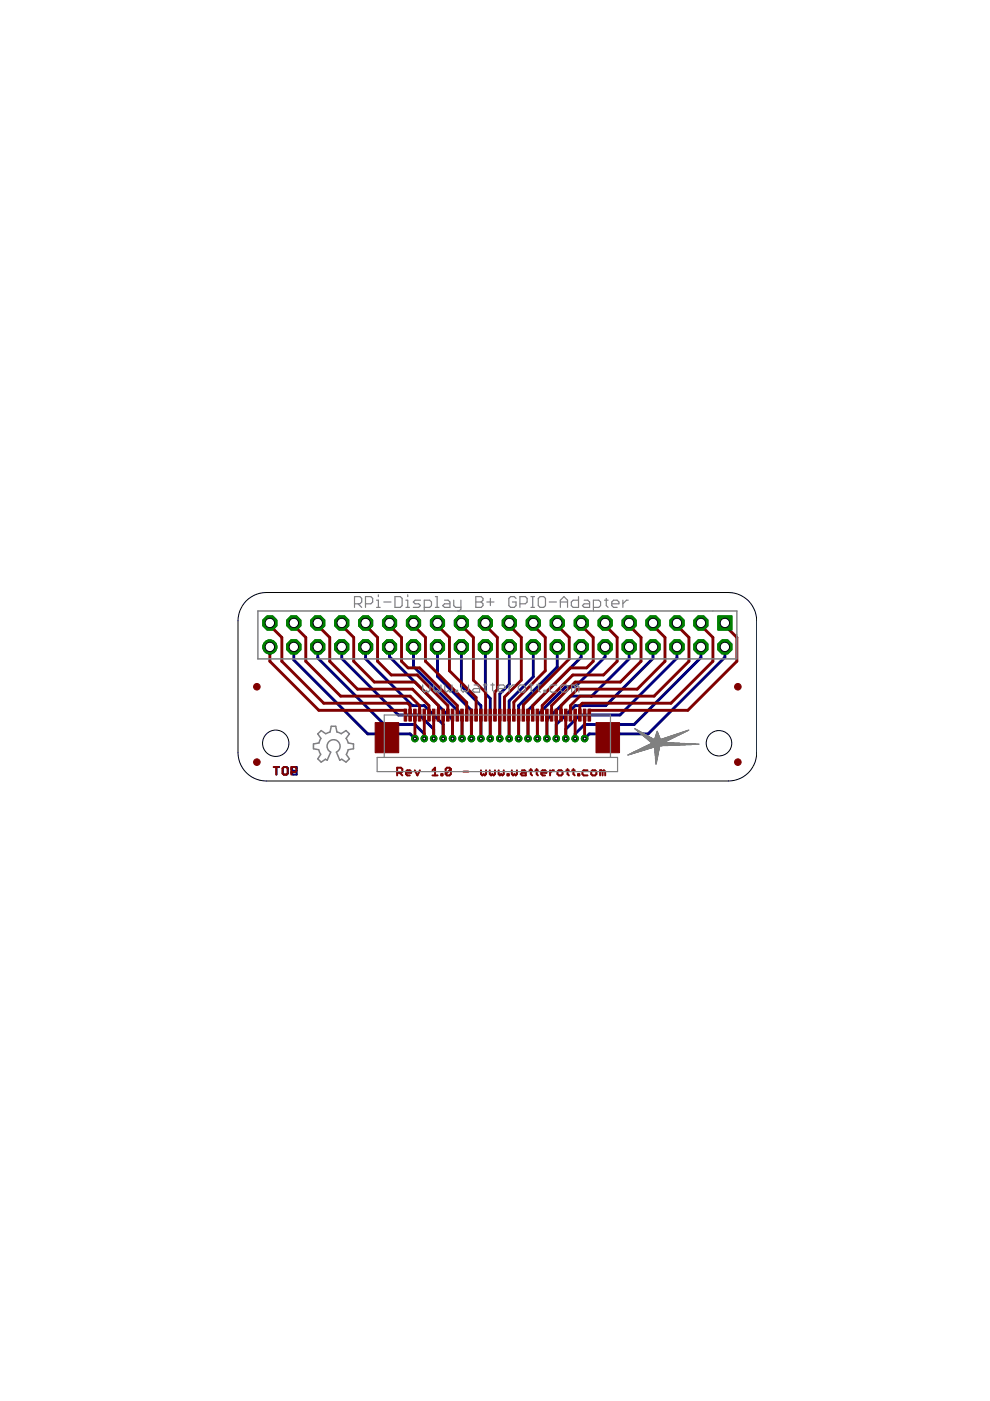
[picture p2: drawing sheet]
<svg xmlns="http://www.w3.org/2000/svg" width="210mm" height="297mm" viewBox="0 0 210 297" stroke-linecap="round" stroke-linejoin="round" font-family="sans-serif">
<path d="M58.1 162.6h1.1M58.6 162.6v1.6M60.2 162.6h.6l.2 .3v1.1l-.2 .2h-.6l-.2-.2v-1.1zM61.8 162.9l.3-.3h.8v1.6h-.8l-.3-.2v-.3l.3-.3-.3-.2zM62.1 163.4h.8" fill="none" stroke="#000080" stroke-width=".42"/>
<g fill="none" stroke="#000080" stroke-width=".61">
<path d="M62.3 137.2v2.7l15.7 15.7h9l1 1M67.4 137.2v2.3l14.1 14.1h6.5l2 2v1M72.5 137.2v2.4l12 12h4.5l2.9 3v2M77.5 137.2v2.5l10 9.9h2.5l4 4v3M82.6 137.2v2.1l13.3 13.3v4M87.7 137.2v4.1l10.3 10.3v5M92.8 137.2v6.2l7.1 7.2v6M97.8 137.2v8.3l4.2 4.1v7M102.9 137.2v9.9l1 1v8.5M108 137.2v7.9l-2 2v9.5M113.1 137.2v6.3l-5.2 5.1v8M118.2 137.2v4.2l-8.2 8.2v7"/>
<path d="M123.2 137.2v2.1l-11.2 11.3v6M128.3 137.2v2.1l-6.4 6.3h-1.9l-6.1 6v5M133.4 137.2v2.5l-7.9 7.9h-4.6l-4.9 5v4M138.5 137.2v2.4l-10.1 10h-6.5l-4 4v3M143.5 137.2v2.3l-12.1 12.1h-8.5l-2.9 3v2M148.6 137.2v2.2l-14.1 14.2h-10.5l-2.1 2v1M153.7 137.2v2.2l-16.3 16.2h-12.5l-.9 1"/>
</g>
<path d="M152.2 130.6h3v3h-3z" fill="#008000" stroke="#008000" stroke-width=".21"/>
<circle cx="153.7" cy="132.1" r=".99" fill="#fff" stroke="#000" stroke-width=".21"/>
<circle cx="148.6" cy="132.1" r="1.62" fill="#008000" stroke="#008000" stroke-width=".21"/>
<circle cx="148.6" cy="132.1" r=".99" fill="#fff" stroke="#000" stroke-width=".21"/>
<circle cx="143.5" cy="132.1" r="1.62" fill="#008000" stroke="#008000" stroke-width=".21"/>
<circle cx="143.5" cy="132.1" r=".99" fill="#fff" stroke="#000" stroke-width=".21"/>
<circle cx="138.5" cy="132.1" r="1.62" fill="#008000" stroke="#008000" stroke-width=".21"/>
<circle cx="138.5" cy="132.1" r=".99" fill="#fff" stroke="#000" stroke-width=".21"/>
<circle cx="133.4" cy="132.1" r="1.62" fill="#008000" stroke="#008000" stroke-width=".21"/>
<circle cx="133.4" cy="132.1" r=".99" fill="#fff" stroke="#000" stroke-width=".21"/>
<circle cx="128.3" cy="132.1" r="1.62" fill="#008000" stroke="#008000" stroke-width=".21"/>
<circle cx="128.3" cy="132.1" r=".99" fill="#fff" stroke="#000" stroke-width=".21"/>
<circle cx="153.7" cy="137.2" r="1.62" fill="#008000" stroke="#008000" stroke-width=".21"/>
<circle cx="153.7" cy="137.2" r=".99" fill="#fff" stroke="#000" stroke-width=".21"/>
<circle cx="148.6" cy="137.2" r="1.62" fill="#008000" stroke="#008000" stroke-width=".21"/>
<circle cx="148.6" cy="137.2" r=".99" fill="#fff" stroke="#000" stroke-width=".21"/>
<circle cx="143.5" cy="137.2" r="1.62" fill="#008000" stroke="#008000" stroke-width=".21"/>
<circle cx="143.5" cy="137.2" r=".99" fill="#fff" stroke="#000" stroke-width=".21"/>
<circle cx="138.5" cy="137.2" r="1.62" fill="#008000" stroke="#008000" stroke-width=".21"/>
<circle cx="138.5" cy="137.2" r=".99" fill="#fff" stroke="#000" stroke-width=".21"/>
<circle cx="133.4" cy="137.2" r="1.62" fill="#008000" stroke="#008000" stroke-width=".21"/>
<circle cx="133.4" cy="137.2" r=".99" fill="#fff" stroke="#000" stroke-width=".21"/>
<circle cx="128.3" cy="137.2" r="1.62" fill="#008000" stroke="#008000" stroke-width=".21"/>
<circle cx="128.3" cy="137.2" r=".99" fill="#fff" stroke="#000" stroke-width=".21"/>
<circle cx="123.2" cy="132.1" r="1.62" fill="#008000" stroke="#008000" stroke-width=".21"/>
<circle cx="123.2" cy="132.1" r=".99" fill="#fff" stroke="#000" stroke-width=".21"/>
<circle cx="123.2" cy="137.2" r="1.62" fill="#008000" stroke="#008000" stroke-width=".21"/>
<circle cx="123.2" cy="137.2" r=".99" fill="#fff" stroke="#000" stroke-width=".21"/>
<circle cx="118.2" cy="132.1" r="1.62" fill="#008000" stroke="#008000" stroke-width=".21"/>
<circle cx="118.2" cy="132.1" r=".99" fill="#fff" stroke="#000" stroke-width=".21"/>
<circle cx="113.1" cy="132.1" r="1.62" fill="#008000" stroke="#008000" stroke-width=".21"/>
<circle cx="113.1" cy="132.1" r=".99" fill="#fff" stroke="#000" stroke-width=".21"/>
<circle cx="108" cy="132.1" r="1.62" fill="#008000" stroke="#008000" stroke-width=".21"/>
<circle cx="108" cy="132.1" r=".99" fill="#fff" stroke="#000" stroke-width=".21"/>
<circle cx="102.9" cy="132.1" r="1.62" fill="#008000" stroke="#008000" stroke-width=".21"/>
<circle cx="102.9" cy="132.1" r=".99" fill="#fff" stroke="#000" stroke-width=".21"/>
<circle cx="97.8" cy="132.1" r="1.62" fill="#008000" stroke="#008000" stroke-width=".21"/>
<circle cx="97.8" cy="132.1" r=".99" fill="#fff" stroke="#000" stroke-width=".21"/>
<circle cx="92.8" cy="132.1" r="1.62" fill="#008000" stroke="#008000" stroke-width=".21"/>
<circle cx="92.8" cy="132.1" r=".99" fill="#fff" stroke="#000" stroke-width=".21"/>
<circle cx="118.2" cy="137.2" r="1.62" fill="#008000" stroke="#008000" stroke-width=".21"/>
<circle cx="118.2" cy="137.2" r=".99" fill="#fff" stroke="#000" stroke-width=".21"/>
<circle cx="113.1" cy="137.2" r="1.62" fill="#008000" stroke="#008000" stroke-width=".21"/>
<circle cx="113.1" cy="137.2" r=".99" fill="#fff" stroke="#000" stroke-width=".21"/>
<circle cx="108" cy="137.2" r="1.62" fill="#008000" stroke="#008000" stroke-width=".21"/>
<circle cx="108" cy="137.2" r=".99" fill="#fff" stroke="#000" stroke-width=".21"/>
<circle cx="102.9" cy="137.2" r="1.62" fill="#008000" stroke="#008000" stroke-width=".21"/>
<circle cx="102.9" cy="137.2" r=".99" fill="#fff" stroke="#000" stroke-width=".21"/>
<circle cx="97.8" cy="137.2" r="1.62" fill="#008000" stroke="#008000" stroke-width=".21"/>
<circle cx="97.8" cy="137.2" r=".99" fill="#fff" stroke="#000" stroke-width=".21"/>
<circle cx="92.8" cy="137.2" r="1.62" fill="#008000" stroke="#008000" stroke-width=".21"/>
<circle cx="92.8" cy="137.2" r=".99" fill="#fff" stroke="#000" stroke-width=".21"/>
<circle cx="87.7" cy="132.1" r="1.62" fill="#008000" stroke="#008000" stroke-width=".21"/>
<circle cx="87.7" cy="132.1" r=".99" fill="#fff" stroke="#000" stroke-width=".21"/>
<circle cx="87.7" cy="137.2" r="1.62" fill="#008000" stroke="#008000" stroke-width=".21"/>
<circle cx="87.7" cy="137.2" r=".99" fill="#fff" stroke="#000" stroke-width=".21"/>
<circle cx="82.6" cy="132.1" r="1.62" fill="#008000" stroke="#008000" stroke-width=".21"/>
<circle cx="82.6" cy="132.1" r=".99" fill="#fff" stroke="#000" stroke-width=".21"/>
<circle cx="82.6" cy="137.2" r="1.62" fill="#008000" stroke="#008000" stroke-width=".21"/>
<circle cx="82.6" cy="137.2" r=".99" fill="#fff" stroke="#000" stroke-width=".21"/>
<circle cx="77.5" cy="132.1" r="1.62" fill="#008000" stroke="#008000" stroke-width=".21"/>
<circle cx="77.5" cy="132.1" r=".99" fill="#fff" stroke="#000" stroke-width=".21"/>
<circle cx="77.5" cy="137.2" r="1.62" fill="#008000" stroke="#008000" stroke-width=".21"/>
<circle cx="77.5" cy="137.2" r=".99" fill="#fff" stroke="#000" stroke-width=".21"/>
<circle cx="72.5" cy="132.1" r="1.62" fill="#008000" stroke="#008000" stroke-width=".21"/>
<circle cx="72.5" cy="132.1" r=".99" fill="#fff" stroke="#000" stroke-width=".21"/>
<circle cx="72.5" cy="137.2" r="1.62" fill="#008000" stroke="#008000" stroke-width=".21"/>
<circle cx="72.5" cy="137.2" r=".99" fill="#fff" stroke="#000" stroke-width=".21"/>
<circle cx="67.4" cy="132.1" r="1.62" fill="#008000" stroke="#008000" stroke-width=".21"/>
<circle cx="67.4" cy="132.1" r=".99" fill="#fff" stroke="#000" stroke-width=".21"/>
<circle cx="67.4" cy="137.2" r="1.62" fill="#008000" stroke="#008000" stroke-width=".21"/>
<circle cx="67.4" cy="137.2" r=".99" fill="#fff" stroke="#000" stroke-width=".21"/>
<circle cx="62.3" cy="132.1" r="1.62" fill="#008000" stroke="#008000" stroke-width=".21"/>
<circle cx="62.3" cy="132.1" r=".99" fill="#fff" stroke="#000" stroke-width=".21"/>
<circle cx="62.3" cy="137.2" r="1.62" fill="#008000" stroke="#008000" stroke-width=".21"/>
<circle cx="62.3" cy="137.2" r=".99" fill="#fff" stroke="#000" stroke-width=".21"/>
<circle cx="57.2" cy="132.1" r="1.62" fill="#008000" stroke="#008000" stroke-width=".21"/>
<circle cx="57.2" cy="132.1" r=".99" fill="#fff" stroke="#000" stroke-width=".21"/>
<circle cx="57.2" cy="137.2" r="1.5" fill="#008000" stroke="#008000" stroke-width=".21"/>
<circle cx="57.2" cy="137.2" r=".99" fill="#fff" stroke="#000" stroke-width=".21"/>
<circle cx="124" cy="156.6" r=".7" fill="#008000" stroke="#008000" stroke-width=".21"/>
<circle cx="124" cy="156.6" r=".3" fill="#fff" stroke="#000" stroke-width=".21"/>
<circle cx="121.9" cy="156.6" r=".7" fill="#008000" stroke="#008000" stroke-width=".21"/>
<circle cx="121.9" cy="156.6" r=".3" fill="#fff" stroke="#000" stroke-width=".21"/>
<circle cx="120" cy="156.6" r=".7" fill="#008000" stroke="#008000" stroke-width=".21"/>
<circle cx="120" cy="156.6" r=".3" fill="#fff" stroke="#000" stroke-width=".21"/>
<circle cx="117.9" cy="156.6" r=".7" fill="#008000" stroke="#008000" stroke-width=".21"/>
<circle cx="117.9" cy="156.6" r=".3" fill="#fff" stroke="#000" stroke-width=".21"/>
<circle cx="116" cy="156.6" r=".7" fill="#008000" stroke="#008000" stroke-width=".21"/>
<circle cx="116" cy="156.6" r=".3" fill="#fff" stroke="#000" stroke-width=".21"/>
<circle cx="113.9" cy="156.6" r=".7" fill="#008000" stroke="#008000" stroke-width=".21"/>
<circle cx="113.9" cy="156.6" r=".3" fill="#fff" stroke="#000" stroke-width=".21"/>
<circle cx="112" cy="156.6" r=".7" fill="#008000" stroke="#008000" stroke-width=".21"/>
<circle cx="112" cy="156.6" r=".3" fill="#fff" stroke="#000" stroke-width=".21"/>
<circle cx="110" cy="156.6" r=".7" fill="#008000" stroke="#008000" stroke-width=".21"/>
<circle cx="110" cy="156.6" r=".3" fill="#fff" stroke="#000" stroke-width=".21"/>
<circle cx="107.9" cy="156.6" r=".7" fill="#008000" stroke="#008000" stroke-width=".21"/>
<circle cx="107.9" cy="156.6" r=".3" fill="#fff" stroke="#000" stroke-width=".21"/>
<circle cx="106" cy="156.6" r=".7" fill="#008000" stroke="#008000" stroke-width=".21"/>
<circle cx="106" cy="156.6" r=".3" fill="#fff" stroke="#000" stroke-width=".21"/>
<circle cx="103.9" cy="156.6" r=".7" fill="#008000" stroke="#008000" stroke-width=".21"/>
<circle cx="103.9" cy="156.6" r=".3" fill="#fff" stroke="#000" stroke-width=".21"/>
<circle cx="102" cy="156.6" r=".7" fill="#008000" stroke="#008000" stroke-width=".21"/>
<circle cx="102" cy="156.6" r=".3" fill="#fff" stroke="#000" stroke-width=".21"/>
<circle cx="99.9" cy="156.6" r=".7" fill="#008000" stroke="#008000" stroke-width=".21"/>
<circle cx="99.9" cy="156.6" r=".3" fill="#fff" stroke="#000" stroke-width=".21"/>
<circle cx="98" cy="156.6" r=".7" fill="#008000" stroke="#008000" stroke-width=".21"/>
<circle cx="98" cy="156.6" r=".3" fill="#fff" stroke="#000" stroke-width=".21"/>
<circle cx="95.9" cy="156.6" r=".7" fill="#008000" stroke="#008000" stroke-width=".21"/>
<circle cx="95.9" cy="156.6" r=".3" fill="#fff" stroke="#000" stroke-width=".21"/>
<circle cx="94" cy="156.6" r=".7" fill="#008000" stroke="#008000" stroke-width=".21"/>
<circle cx="94" cy="156.6" r=".3" fill="#fff" stroke="#000" stroke-width=".21"/>
<circle cx="91.9" cy="156.6" r=".7" fill="#008000" stroke="#008000" stroke-width=".21"/>
<circle cx="91.9" cy="156.6" r=".3" fill="#fff" stroke="#000" stroke-width=".21"/>
<circle cx="90" cy="156.6" r=".7" fill="#008000" stroke="#008000" stroke-width=".21"/>
<circle cx="90" cy="156.6" r=".3" fill="#fff" stroke="#000" stroke-width=".21"/>
<circle cx="88" cy="156.6" r=".7" fill="#008000" stroke="#008000" stroke-width=".21"/>
<circle cx="88" cy="156.6" r=".3" fill="#fff" stroke="#000" stroke-width=".21"/>
<g fill="none" stroke="#800000" stroke-width=".42">
<path d="M58 162.6h1.1M58.6 162.6v1.6M59.9 162.9l.3-.3h.5l.3 .3v1.1l-.3 .2h-.5l-.3-.2zM61.8 163.7h.8l.2-.3v-.5l-.2-.3h-.8v1.6M84.2 163.9h.8l.3-.3v-.6l-.3-.2h-.8v1.6M84.8 163.9l.5 .5M86.1 163.9h1.1v-.3l-.3-.3h-.5l-.3 .3v.5l.3 .3h.5M87.9 163.3l.6 1.1 .5-1.1M91.7 164.4h1.1M91.7 163.3l.5-.5v1.6M93.6 164.1h.2v.3h-.2zM95.6 163l-.3-.2h-.5l-.3 .2v1.1"/>
<path d="M95.6 163v1.1l-.3 .3h-.5l-.3-.3M95.6 163l-1.1 1.1M98.2 163.6h1.1M102 163.3v.8l.3 .3 .2-.3 .3 .3 .3-.3v-.8M103.8 163.3v.8l.3 .3 .3-.3 .3 .3 .2-.3v-.8M105.7 163.3v.8l.3 .3 .3-.3 .2 .3 .3-.3v-.8M107.6 164.1h.3v.3h-.3zM108.5 163.3v.8l.3 .3 .3-.3 .2 .3 .3-.3v-.8M110.7 163.3h.5l.3 .3v.8h-.8l-.3-.3 .3-.2h.8M112.3 163.3h.5M112.5 163v1.1l.3 .3M113.5 163.3h.5"/>
<path d="M113.8 163v1.1l.2 .3M114.8 163.9h1v-.3l-.2-.3h-.6l-.2 .3v.5l.2 .3h.6M116.6 163.3v1.1M117.5 163.3h-.3l-.6 .6M118.2 163.6l.3-.3h.5l.3 .3v.5l-.3 .3h-.5l-.3-.3zM120.1 163.3h.5M120.3 163v1.1l.3 .3M121.3 163.3h.6M121.6 163v1.1l.3 .3M122.6 164.1h.2v.3h-.2zM124.6 163.3h-.8l-.3 .3v.5l.3 .3h.8M125.3 163.6l.3-.3h.6l.2 .3v.5l-.2 .3h-.6l-.3-.3z"/>
<path d="M127.8 163.6l-.3-.3h-.3v1.1M127.8 163.6v.8M127.8 163.6l.2-.3 .3 .3v.8"/>
</g>
<g fill="#800000" stroke="#800000" stroke-width=".21">
<path d="M85.7 150.4h.5v2.5h-.5z" fill-rule="evenodd"/>
<path d="M86.7 150.4h.5v2.5h-.5z" fill-rule="evenodd"/>
<path d="M87.7 150.4h.5v2.5h-.5z" fill-rule="evenodd"/>
<path d="M88.7 150.4h.5v2.5h-.5z" fill-rule="evenodd"/>
<path d="M89.7 150.4h.5v2.5h-.5z" fill-rule="evenodd"/>
<path d="M90.7 150.4h.5v2.5h-.5z" fill-rule="evenodd"/>
<path d="M91.7 150.4h.5v2.5h-.5z" fill-rule="evenodd"/>
<path d="M92.7 150.4h.5v2.5h-.5z" fill-rule="evenodd"/>
<path d="M93.7 150.4h.5v2.5h-.5z" fill-rule="evenodd"/>
<path d="M94.7 150.4h.5v2.5h-.5z" fill-rule="evenodd"/>
<path d="M95.7 150.4h.5v2.5h-.5z" fill-rule="evenodd"/>
<path d="M96.7 150.4h.5v2.5h-.5z" fill-rule="evenodd"/>
<path d="M97.7 150.4h.5v2.5h-.5z" fill-rule="evenodd"/>
<path d="M98.7 150.4h.5v2.5h-.5z" fill-rule="evenodd"/>
<path d="M99.7 150.4h.5v2.5h-.5z" fill-rule="evenodd"/>
<path d="M100.7 150.4h.5v2.5h-.5z" fill-rule="evenodd"/>
<path d="M101.7 150.4h.5v2.5h-.5z" fill-rule="evenodd"/>
<path d="M102.7 150.4h.5v2.5h-.5z" fill-rule="evenodd"/>
<path d="M103.7 150.4h.5v2.5h-.5z" fill-rule="evenodd"/>
<path d="M104.7 150.4h.5v2.5h-.5z" fill-rule="evenodd"/>
<path d="M105.7 150.4h.5v2.5h-.5z" fill-rule="evenodd"/>
<path d="M106.7 150.4h.5v2.5h-.5z" fill-rule="evenodd"/>
<path d="M107.7 150.4h.5v2.5h-.5z" fill-rule="evenodd"/>
<path d="M108.7 150.4h.5v2.5h-.5z" fill-rule="evenodd"/>
<path d="M109.7 150.4h.5v2.5h-.5z" fill-rule="evenodd"/>
<path d="M110.7 150.4h.5v2.5h-.5z" fill-rule="evenodd"/>
<path d="M111.7 150.4h.5v2.5h-.5z" fill-rule="evenodd"/>
<path d="M112.7 150.4h.5v2.5h-.5z" fill-rule="evenodd"/>
<path d="M113.7 150.4h.5v2.5h-.5z" fill-rule="evenodd"/>
<path d="M114.7 150.4h.5v2.5h-.5z" fill-rule="evenodd"/>
<path d="M115.7 150.4h.5v2.5h-.5z" fill-rule="evenodd"/>
<path d="M116.7 150.4h.5v2.5h-.5z" fill-rule="evenodd"/>
<path d="M117.7 150.4h.5v2.5h-.5z" fill-rule="evenodd"/>
<path d="M118.7 150.4h.5v2.5h-.5z" fill-rule="evenodd"/>
<path d="M119.7 150.4h.5v2.5h-.5z" fill-rule="evenodd"/>
<path d="M120.7 150.4h.5v2.5h-.5z" fill-rule="evenodd"/>
<path d="M121.7 150.4h.5v2.5h-.5z" fill-rule="evenodd"/>
<path d="M122.7 150.4h.5v2.5h-.5z" fill-rule="evenodd"/>
<path d="M123.7 150.4h.5v2.5h-.5z" fill-rule="evenodd"/>
<path d="M124.7 150.4h.5v2.5h-.5z" fill-rule="evenodd"/>
<circle cx="54.5" cy="161.6" r=".7"/>
<circle cx="54.5" cy="145.6" r=".7"/>
<circle cx="156.4" cy="145.6" r=".7"/>
<circle cx="156.4" cy="161.6" r=".7"/>
</g>
<g fill="#800000" stroke="#800000" stroke-width=".21">
<path d="M126.4 153.2h5v6.4h-5z"/>
<path d="M79.5 153.2h5v6.4h-5z"/>
</g>
<g fill="none" stroke="#800000" stroke-width=".61">
<path d="M57.2 132.1v.5l2.6 2.5v5.1l8.8 8.9h17.9l.5 .5v2M57.2 137.2v3l10.4 10.4h18.4v1M62.3 132.1v.5l2.5 2.5v5.1l7.4 7.4h14.8l2 2v2M67.4 132.1v.5l2.5 2.5v5.1l5.9 5.9h11.7l3.5 3.5v2M72.5 132.1v.5l2.5 2.5v5.1l4.4 4.4h8.6l5 5v2M77.5 132.1v.5l2.6 2.5v5.1l2.9 2.9h5.5l6.5 6.5v2M82.6 132.1v.5l2.5 2.5v5.1l1.4 1.4h2.5l8 8v2M87.7 132.1v.5l2.5 2.5v5.1l8.8 8.7v2.7M92.8 132.1v.5l2.5 2.5v7.1l5.6 5.7v3.7M97.8 132.1v.5l2.6 2.5v9.1l2.6 2.6v4.8M102.9 132.1v.5l2.6 2.5v11.1l-.6 .5v4.9M108 132.1v.5l2.5 2.5v9.1l-3.5 3.6v3.8"/>
<path d="M113.1 132.1v.5l2.5 2.5v7.1l-6.7 6.7v2.7M118.2 132.1v.5l2.5 2.5v4.6l-9.7 9.7v2.2M123.2 132.1v.5l2.6 2.5v5.1l-1.4 1.4h-3.5l-8 8v2M128.3 132.1v.5l2.6 2.5v5.1l-2.9 2.9h-6.5l-6.5 6.5v2M133.4 132.1v.5l2.5 2.5v5.1l-4.4 4.4h-9.6l-5 5v2M138.5 132.1v.5l2.5 2.5v5.1l-5.9 5.9h-12.7l-3.4 3.5v2M143.5 132.1v.5l2.6 2.5v5.1l-7.4 7.4h-15.8l-2 2v2M148.6 132.1v.5l2.6 2.5v5.1l-8.9 8.9h-18.9l-.5 .5v2M153.7 132.1v.5l2.5 2.5v5.1l-10.4 10.4h-20.9v1M88 151.6v5M90 151.6v5M91.9 151.6v5"/>
<path d="M94 151.6v5M95.9 151.6v5M98 151.6v5M99.9 151.6v5M102 151.6v5M103.9 151.6v5M106 151.6v5M107.9 151.6v5M110 151.6v5M112 151.6v5M113.9 151.6v5M116 151.6v5"/>
<path d="M117.9 151.6v5M120 151.6v5M121.9 151.6v5M124 151.6v5"/>
</g>
<path d="M152.2 130.6h3v3h-3z" fill="#008000" stroke="#008000" stroke-width=".21"/>
<circle cx="153.7" cy="132.1" r=".99" fill="#fff" stroke="#000" stroke-width=".21"/>
<circle cx="148.6" cy="132.1" r="1.62" fill="#008000" stroke="#008000" stroke-width=".21"/>
<circle cx="148.6" cy="132.1" r=".99" fill="#fff" stroke="#000" stroke-width=".21"/>
<circle cx="143.5" cy="132.1" r="1.62" fill="#008000" stroke="#008000" stroke-width=".21"/>
<circle cx="143.5" cy="132.1" r=".99" fill="#fff" stroke="#000" stroke-width=".21"/>
<circle cx="138.5" cy="132.1" r="1.62" fill="#008000" stroke="#008000" stroke-width=".21"/>
<circle cx="138.5" cy="132.1" r=".99" fill="#fff" stroke="#000" stroke-width=".21"/>
<circle cx="133.4" cy="132.1" r="1.62" fill="#008000" stroke="#008000" stroke-width=".21"/>
<circle cx="133.4" cy="132.1" r=".99" fill="#fff" stroke="#000" stroke-width=".21"/>
<circle cx="128.3" cy="132.1" r="1.62" fill="#008000" stroke="#008000" stroke-width=".21"/>
<circle cx="128.3" cy="132.1" r=".99" fill="#fff" stroke="#000" stroke-width=".21"/>
<circle cx="153.7" cy="137.2" r="1.62" fill="#008000" stroke="#008000" stroke-width=".21"/>
<circle cx="153.7" cy="137.2" r=".99" fill="#fff" stroke="#000" stroke-width=".21"/>
<circle cx="148.6" cy="137.2" r="1.62" fill="#008000" stroke="#008000" stroke-width=".21"/>
<circle cx="148.6" cy="137.2" r=".99" fill="#fff" stroke="#000" stroke-width=".21"/>
<circle cx="143.5" cy="137.2" r="1.62" fill="#008000" stroke="#008000" stroke-width=".21"/>
<circle cx="143.5" cy="137.2" r=".99" fill="#fff" stroke="#000" stroke-width=".21"/>
<circle cx="138.5" cy="137.2" r="1.62" fill="#008000" stroke="#008000" stroke-width=".21"/>
<circle cx="138.5" cy="137.2" r=".99" fill="#fff" stroke="#000" stroke-width=".21"/>
<circle cx="133.4" cy="137.2" r="1.62" fill="#008000" stroke="#008000" stroke-width=".21"/>
<circle cx="133.4" cy="137.2" r=".99" fill="#fff" stroke="#000" stroke-width=".21"/>
<circle cx="128.3" cy="137.2" r="1.62" fill="#008000" stroke="#008000" stroke-width=".21"/>
<circle cx="128.3" cy="137.2" r=".99" fill="#fff" stroke="#000" stroke-width=".21"/>
<circle cx="123.2" cy="132.1" r="1.62" fill="#008000" stroke="#008000" stroke-width=".21"/>
<circle cx="123.2" cy="132.1" r=".99" fill="#fff" stroke="#000" stroke-width=".21"/>
<circle cx="123.2" cy="137.2" r="1.62" fill="#008000" stroke="#008000" stroke-width=".21"/>
<circle cx="123.2" cy="137.2" r=".99" fill="#fff" stroke="#000" stroke-width=".21"/>
<circle cx="118.2" cy="132.1" r="1.62" fill="#008000" stroke="#008000" stroke-width=".21"/>
<circle cx="118.2" cy="132.1" r=".99" fill="#fff" stroke="#000" stroke-width=".21"/>
<circle cx="113.1" cy="132.1" r="1.62" fill="#008000" stroke="#008000" stroke-width=".21"/>
<circle cx="113.1" cy="132.1" r=".99" fill="#fff" stroke="#000" stroke-width=".21"/>
<circle cx="108" cy="132.1" r="1.62" fill="#008000" stroke="#008000" stroke-width=".21"/>
<circle cx="108" cy="132.1" r=".99" fill="#fff" stroke="#000" stroke-width=".21"/>
<circle cx="102.9" cy="132.1" r="1.62" fill="#008000" stroke="#008000" stroke-width=".21"/>
<circle cx="102.9" cy="132.1" r=".99" fill="#fff" stroke="#000" stroke-width=".21"/>
<circle cx="97.8" cy="132.1" r="1.62" fill="#008000" stroke="#008000" stroke-width=".21"/>
<circle cx="97.8" cy="132.1" r=".99" fill="#fff" stroke="#000" stroke-width=".21"/>
<circle cx="92.8" cy="132.1" r="1.62" fill="#008000" stroke="#008000" stroke-width=".21"/>
<circle cx="92.8" cy="132.1" r=".99" fill="#fff" stroke="#000" stroke-width=".21"/>
<circle cx="118.2" cy="137.2" r="1.62" fill="#008000" stroke="#008000" stroke-width=".21"/>
<circle cx="118.2" cy="137.2" r=".99" fill="#fff" stroke="#000" stroke-width=".21"/>
<circle cx="113.1" cy="137.2" r="1.62" fill="#008000" stroke="#008000" stroke-width=".21"/>
<circle cx="113.1" cy="137.2" r=".99" fill="#fff" stroke="#000" stroke-width=".21"/>
<circle cx="108" cy="137.2" r="1.62" fill="#008000" stroke="#008000" stroke-width=".21"/>
<circle cx="108" cy="137.2" r=".99" fill="#fff" stroke="#000" stroke-width=".21"/>
<circle cx="102.9" cy="137.2" r="1.62" fill="#008000" stroke="#008000" stroke-width=".21"/>
<circle cx="102.9" cy="137.2" r=".99" fill="#fff" stroke="#000" stroke-width=".21"/>
<circle cx="97.8" cy="137.2" r="1.62" fill="#008000" stroke="#008000" stroke-width=".21"/>
<circle cx="97.8" cy="137.2" r=".99" fill="#fff" stroke="#000" stroke-width=".21"/>
<circle cx="92.8" cy="137.2" r="1.62" fill="#008000" stroke="#008000" stroke-width=".21"/>
<circle cx="92.8" cy="137.2" r=".99" fill="#fff" stroke="#000" stroke-width=".21"/>
<circle cx="87.7" cy="132.1" r="1.62" fill="#008000" stroke="#008000" stroke-width=".21"/>
<circle cx="87.7" cy="132.1" r=".99" fill="#fff" stroke="#000" stroke-width=".21"/>
<circle cx="87.7" cy="137.2" r="1.62" fill="#008000" stroke="#008000" stroke-width=".21"/>
<circle cx="87.7" cy="137.2" r=".99" fill="#fff" stroke="#000" stroke-width=".21"/>
<circle cx="82.6" cy="132.1" r="1.62" fill="#008000" stroke="#008000" stroke-width=".21"/>
<circle cx="82.6" cy="132.1" r=".99" fill="#fff" stroke="#000" stroke-width=".21"/>
<circle cx="82.6" cy="137.2" r="1.62" fill="#008000" stroke="#008000" stroke-width=".21"/>
<circle cx="82.6" cy="137.2" r=".99" fill="#fff" stroke="#000" stroke-width=".21"/>
<circle cx="77.5" cy="132.1" r="1.62" fill="#008000" stroke="#008000" stroke-width=".21"/>
<circle cx="77.5" cy="132.1" r=".99" fill="#fff" stroke="#000" stroke-width=".21"/>
<circle cx="77.5" cy="137.2" r="1.62" fill="#008000" stroke="#008000" stroke-width=".21"/>
<circle cx="77.5" cy="137.2" r=".99" fill="#fff" stroke="#000" stroke-width=".21"/>
<circle cx="72.5" cy="132.1" r="1.62" fill="#008000" stroke="#008000" stroke-width=".21"/>
<circle cx="72.5" cy="132.1" r=".99" fill="#fff" stroke="#000" stroke-width=".21"/>
<circle cx="72.5" cy="137.2" r="1.62" fill="#008000" stroke="#008000" stroke-width=".21"/>
<circle cx="72.5" cy="137.2" r=".99" fill="#fff" stroke="#000" stroke-width=".21"/>
<circle cx="67.4" cy="132.1" r="1.62" fill="#008000" stroke="#008000" stroke-width=".21"/>
<circle cx="67.4" cy="132.1" r=".99" fill="#fff" stroke="#000" stroke-width=".21"/>
<circle cx="67.4" cy="137.2" r="1.62" fill="#008000" stroke="#008000" stroke-width=".21"/>
<circle cx="67.4" cy="137.2" r=".99" fill="#fff" stroke="#000" stroke-width=".21"/>
<circle cx="62.3" cy="132.1" r="1.62" fill="#008000" stroke="#008000" stroke-width=".21"/>
<circle cx="62.3" cy="132.1" r=".99" fill="#fff" stroke="#000" stroke-width=".21"/>
<circle cx="62.3" cy="137.2" r="1.62" fill="#008000" stroke="#008000" stroke-width=".21"/>
<circle cx="62.3" cy="137.2" r=".99" fill="#fff" stroke="#000" stroke-width=".21"/>
<circle cx="57.2" cy="132.1" r="1.62" fill="#008000" stroke="#008000" stroke-width=".21"/>
<circle cx="57.2" cy="132.1" r=".99" fill="#fff" stroke="#000" stroke-width=".21"/>
<circle cx="57.2" cy="137.2" r="1.5" fill="#008000" stroke="#008000" stroke-width=".21"/>
<circle cx="57.2" cy="137.2" r=".99" fill="#fff" stroke="#000" stroke-width=".21"/>
<circle cx="124" cy="156.6" r=".7" fill="#008000" stroke="#008000" stroke-width=".21"/>
<circle cx="124" cy="156.6" r=".3" fill="#fff" stroke="#000" stroke-width=".21"/>
<circle cx="121.9" cy="156.6" r=".7" fill="#008000" stroke="#008000" stroke-width=".21"/>
<circle cx="121.9" cy="156.6" r=".3" fill="#fff" stroke="#000" stroke-width=".21"/>
<circle cx="120" cy="156.6" r=".7" fill="#008000" stroke="#008000" stroke-width=".21"/>
<circle cx="120" cy="156.6" r=".3" fill="#fff" stroke="#000" stroke-width=".21"/>
<circle cx="117.9" cy="156.6" r=".7" fill="#008000" stroke="#008000" stroke-width=".21"/>
<circle cx="117.9" cy="156.6" r=".3" fill="#fff" stroke="#000" stroke-width=".21"/>
<circle cx="116" cy="156.6" r=".7" fill="#008000" stroke="#008000" stroke-width=".21"/>
<circle cx="116" cy="156.6" r=".3" fill="#fff" stroke="#000" stroke-width=".21"/>
<circle cx="113.9" cy="156.6" r=".7" fill="#008000" stroke="#008000" stroke-width=".21"/>
<circle cx="113.9" cy="156.6" r=".3" fill="#fff" stroke="#000" stroke-width=".21"/>
<circle cx="112" cy="156.6" r=".7" fill="#008000" stroke="#008000" stroke-width=".21"/>
<circle cx="112" cy="156.6" r=".3" fill="#fff" stroke="#000" stroke-width=".21"/>
<circle cx="110" cy="156.6" r=".7" fill="#008000" stroke="#008000" stroke-width=".21"/>
<circle cx="110" cy="156.6" r=".3" fill="#fff" stroke="#000" stroke-width=".21"/>
<circle cx="107.9" cy="156.6" r=".7" fill="#008000" stroke="#008000" stroke-width=".21"/>
<circle cx="107.9" cy="156.6" r=".3" fill="#fff" stroke="#000" stroke-width=".21"/>
<circle cx="106" cy="156.6" r=".7" fill="#008000" stroke="#008000" stroke-width=".21"/>
<circle cx="106" cy="156.6" r=".3" fill="#fff" stroke="#000" stroke-width=".21"/>
<circle cx="103.9" cy="156.6" r=".7" fill="#008000" stroke="#008000" stroke-width=".21"/>
<circle cx="103.9" cy="156.6" r=".3" fill="#fff" stroke="#000" stroke-width=".21"/>
<circle cx="102" cy="156.6" r=".7" fill="#008000" stroke="#008000" stroke-width=".21"/>
<circle cx="102" cy="156.6" r=".3" fill="#fff" stroke="#000" stroke-width=".21"/>
<circle cx="99.9" cy="156.6" r=".7" fill="#008000" stroke="#008000" stroke-width=".21"/>
<circle cx="99.9" cy="156.6" r=".3" fill="#fff" stroke="#000" stroke-width=".21"/>
<circle cx="98" cy="156.6" r=".7" fill="#008000" stroke="#008000" stroke-width=".21"/>
<circle cx="98" cy="156.6" r=".3" fill="#fff" stroke="#000" stroke-width=".21"/>
<circle cx="95.9" cy="156.6" r=".7" fill="#008000" stroke="#008000" stroke-width=".21"/>
<circle cx="95.9" cy="156.6" r=".3" fill="#fff" stroke="#000" stroke-width=".21"/>
<circle cx="94" cy="156.6" r=".7" fill="#008000" stroke="#008000" stroke-width=".21"/>
<circle cx="94" cy="156.6" r=".3" fill="#fff" stroke="#000" stroke-width=".21"/>
<circle cx="91.9" cy="156.6" r=".7" fill="#008000" stroke="#008000" stroke-width=".21"/>
<circle cx="91.9" cy="156.6" r=".3" fill="#fff" stroke="#000" stroke-width=".21"/>
<circle cx="90" cy="156.6" r=".7" fill="#008000" stroke="#008000" stroke-width=".21"/>
<circle cx="90" cy="156.6" r=".3" fill="#fff" stroke="#000" stroke-width=".21"/>
<circle cx="88" cy="156.6" r=".7" fill="#008000" stroke="#008000" stroke-width=".21"/>
<circle cx="88" cy="156.6" r=".3" fill="#fff" stroke="#000" stroke-width=".21"/>
<g fill="none" stroke="#808080" stroke-width=".25">
<path d="M75.2 128h1.1l.4-.4v-.7l-.4-.4h-1.1v2.3M75.9 128l.8 .8M77.5 128h1.1l.4-.4v-.7l-.4-.4h-1.1v2.3M79.8 127.3h.4v1.5M79.8 128.8h.8M80.2 126.1v.4M81.4 127.6h1.5M83.7 126.5h1.2l.4 .4v1.5l-.4 .4h-1.2zM86.1 127.3h.3v1.5M86.1 128.8h.7M86.4 126.1v.4M89.2 127.3h-1.2l-.4 .3 .4 .4h.8l.4 .4-.4 .4h-1.2"/>
<path d="M90 128.8h1.1l.4-.4v-.8l-.4-.3h-1.1v2.2M92.3 126.5h.4v2.3M92.3 128.8h.8M94.3 127.3h.7l.4 .3v1.2h-1.1l-.4-.4 .4-.4h1.1M96.2 127.3v1.1l.4 .4h1.1M97.7 127.3v1.9l-.4 .3h-.3M100.9 126.5h1.1l.4 .4v.4l-.4 .3 .4 .4v.4l-.4 .4h-1.1zM100.9 127.6h1.1M103.2 127.6h1.5M104 126.9v1.5M109.4 126.9l-.4-.4h-.7l-.4 .4v1.5l.4 .4h.7l.4-.4v-.8h-.8M110.2 128h1.2l.4-.4v-.7l-.4-.4h-1.2v2.3"/>
<path d="M112.6 126.5h.7M112.6 128.8h.7M112.9 126.5v2.3M114.1 126.9l.4-.4h.8l.4 .4v1.5l-.4 .4h-.8l-.4-.4zM116.5 127.6h1.5M118.8 127.6h1.5M118.8 128.8v-1.5l.8-.8 .7 .8v1.5M122.7 126.5v2.3h-1.2l-.4-.4v-.8l.4-.3h1.2M123.9 127.3h.7l.4 .3v1.2h-1.1l-.4-.4 .4-.4h1.1M125.8 128.8h1.2l.3-.4v-.8l-.3-.3h-1.2v2.2M128.2 127.3h.7M128.5 126.9v1.5l.4 .4"/>
<path d="M129.7 128h1.5v-.4l-.3-.3h-.8l-.4 .3v.8l.4 .4h.8M132.1 127.3v1.5M133.2 127.3h-.4l-.7 .7M89.6 145.2v1.2l.4 .3 .4-.3 .4 .3 .3-.3v-1.2M92 145.2v1.2l.4 .3 .3-.3 .4 .3 .4-.3v-1.2M94.3 145.2v1.2l.4 .3 .4-.3 .3 .3 .4-.3v-1.2M96.6 146.4h.4v.3h-.4zM97.8 145.2v1.2l.4 .3 .4-.3 .4 .3 .3-.3v-1.2M100.5 145.2h.8l.4 .4v1.1h-1.2l-.4-.3 .4-.4h1.2M102.5 145.2h.8M102.9 144.8v1.6l.4 .3M104.1 145.2h.7"/>
<path d="M104.4 144.8v1.6l.4 .3M105.6 146h1.5v-.4l-.4-.4h-.7l-.4 .4v.8l.4 .3h.7M107.9 145.2v1.5M109.1 145.2h-.4l-.8 .8M109.9 145.6l.4-.4h.7l.4 .4v.8l-.4 .3h-.7l-.4-.3zM112.2 145.2h.8M112.6 144.8v1.6l.4 .3M113.8 145.2h.8M114.2 144.8v1.6l.4 .3M115.3 146.4h.4v.3h-.4zM118 145.2h-1.1l-.4 .4v.8l.4 .3h1.1M118.9 145.6l.3-.4h.8l.4 .4v.8l-.4 .3h-.8l-.3-.3z"/>
<path d="M122 145.6l-.4-.4h-.4v1.5M122 145.6v1.1M122 145.6l.3-.4 .4 .4v1.1M80 160.6h50.9v3h-50.9zM81.5 160.6v-9h47.9v9"/>
</g>
<path d="M54.7 129.5h101.5v10.2h-101.5zM67.6 159l.4 .9M68 156.6l-.4 .9-1.1 .2v1l1.1 .3M68.1 156.6l-.7-1 .7-.7 1 .7 .9-.4 .2-1.2h1l.2 1.2 .9 .4 1.1-.7 .7 .7-.7 1M73.4 156.6l.4 .9 1.2 .2v1l-1.2 .2-.4 1.1 .7 .9-.7 .7-.9-.6-.4 .2-.8-1.7a1.39 1.39 0 0 0 .5-2.1 1.39 1.39 0 0 0-2.2 0 1.39 1.39 0 0 0 .5 2.1l-.7 1.7-.4-.2-.9 .6-.7-.7 .6-.9" fill="none" stroke="#808080" stroke-width=".32"/>
<g fill="#808080" stroke="#808080" stroke-width=".21">
<path d="M139 161.6l.2 .1z"/>
<path d="M139 161.6h.2z"/>
<path d="M139 161.5h.2z"/>
<path d="M139 161.4h.3z"/>
<path d="M139 161.3l.3 .1z"/>
<path d="M139 161.2l.3 .1z"/>
<path d="M139 161.2h.3z"/>
<path d="M139 161.1l.3 .1z"/>
<path d="M139 161.1h.3z"/>
<path d="M139 161h.3z"/>
<path d="M139 160.9h.4z"/>
<path d="M139 160.8l.4 .1z"/>
<path d="M139 160.8h.4z"/>
<path d="M139 160.7l.4 .1z"/>
<path d="M139 160.7h.4z"/>
<path d="M139 160.6l.4 .1z"/>
<path d="M139 160.6h.4z"/>
<path d="M139 160.5l.4 .1z"/>
<path d="M139 160.5h.4z"/>
<path d="M139 160.4l.4 .1z"/>
<path d="M139 160.4h.5z"/>
<path d="M139 160.3l.5 .1z"/>
<path d="M139 160.3h.5z"/>
<path d="M138.9 160.2l.6 .1z"/>
<path d="M138.9 160.2h.6z"/>
<path d="M138.9 160.1l.6 .1z"/>
<path d="M138.9 160.1h.6z"/>
<path d="M133.1 160l.2 .1z"/>
<path d="M138.9 160l.6 .1z"/>
<path d="M133.2 160h.3z"/>
<path d="M138.9 160h.6z"/>
<path d="M133.3 159.9l.3 .1z"/>
<path d="M138.9 159.9l.6 .1z"/>
<path d="M133.4 159.9h.4z"/>
<path d="M138.9 159.9h.7z"/>
<path d="M133.5 159.8l.5 .1z"/>
<path d="M138.9 159.8l.7 .1z"/>
<path d="M133.6 159.8h.5z"/>
<path d="M138.9 159.8h.7z"/>
<path d="M133.7 159.7l.6 .1z"/>
<path d="M138.9 159.7l.7 .1z"/>
<path d="M133.8 159.7h.6z"/>
<path d="M138.9 159.7h.7z"/>
<path d="M133.9 159.6l.7 .1z"/>
<path d="M138.9 159.6l.7 .1z"/>
<path d="M134 159.6h.8z"/>
<path d="M138.9 159.6h.7z"/>
<path d="M134.1 159.5l.8 .1z"/>
<path d="M138.9 159.5l.7 .1z"/>
<path d="M134.2 159.5h.9z"/>
<path d="M138.9 159.5h.7z"/>
<path d="M134.3 159.4l1 .1z"/>
<path d="M138.9 159.4l.7 .1z"/>
<path d="M134.4 159.4h1z"/>
<path d="M138.9 159.4h.8z"/>
<path d="M134.5 159.3l1.1 .1z"/>
<path d="M138.9 159.3l.8 .1z"/>
<path d="M134.6 159.3h1.2z"/>
<path d="M138.9 159.3h.8z"/>
<path d="M134.7 159.2l1.3 .1z"/>
<path d="M138.9 159.2l.8 .1z"/>
<path d="M134.9 159.2h1.2z"/>
<path d="M138.9 159.2h.8z"/>
<path d="M135 159.1l1.3 .1z"/>
<path d="M138.9 159.1l.8 .1z"/>
<path d="M135.1 159.1h1.4z"/>
<path d="M138.9 159.1h.8z"/>
<path d="M135.2 159l1.4 .1z"/>
<path d="M138.9 159l.8 .1z"/>
<path d="M135.3 159h1.5z"/>
<path d="M138.9 159h.8z"/>
<path d="M135.4 158.9l1.6 .1z"/>
<path d="M138.8 158.9l.9 .1z"/>
<path d="M135.5 158.9h1.6z"/>
<path d="M138.8 158.9h1z"/>
<path d="M135.6 158.8l1.7 .1z"/>
<path d="M138.8 158.8l1 .1z"/>
<path d="M135.7 158.8h1.7z"/>
<path d="M138.8 158.8h1z"/>
<path d="M135.8 158.7h1.8z"/>
<path d="M138.8 158.7h1z"/>
<path d="M135.9 158.7h1.9z"/>
<path d="M136 158.6l1.9 .1z"/>
<path d="M138.8 158.6l1 .1z"/>
<path d="M136.1 158.6h2.1z"/>
<path d="M138.8 158.6h1z"/>
<path d="M136.2 158.5l2.1 .1z"/>
<path d="M138.8 158.5l1 .1z"/>
<path d="M136.3 158.5h2.2z"/>
<path d="M138.8 158.5h1z"/>
<path d="M136.4 158.4l2.2 .1z"/>
<path d="M138.8 158.4l1 .1z"/>
<path d="M136.5 158.4h3.4z"/>
<path d="M136.6 158.3h3.3z"/>
<path d="M136.7 158.3h3.2z"/>
<path d="M136.8 158.2h3.1z"/>
<path d="M137 158.2h2.9z"/>
<path d="M137.1 158.1l3.3 .1z"/>
<path d="M137.2 158.1h4.5z"/>
<path d="M137.3 158l5.6 .1z"/>
<path d="M137.4 157.9l6.7 .1z"/>
<path d="M137.5 157.9h7.9z"/>
<path d="M137.6 157.9h9z"/>
<path d="M137.7 157.8h10.1z"/>
<path d="M137.8 157.8h10.5z"/>
<path d="M137.9 157.7h9.6z"/>
<path d="M138 157.6l8.4 .1z"/>
<path d="M138.1 157.6h7.1z"/>
<path d="M138.2 157.5l5.9 .1z"/>
<path d="M138.2 157.5h4.8z"/>
<path d="M138.1 157.4l3.8 .1z"/>
<path d="M138.1 157.4h2.6z"/>
<path d="M138 157.4h2.8z"/>
<path d="M137.9 157.3h3z"/>
<path d="M137.9 157.2l3.2 .1z"/>
<path d="M137.8 157.2h3.4z"/>
<path d="M137.8 157.1l3.5 .1z"/>
<path d="M137.7 157.1h3.7z"/>
<path d="M137.6 157l3.9 .1z"/>
<path d="M137.6 157h4z"/>
<path d="M137.5 156.9l4.2 .1z"/>
<path d="M137.5 156.9h4.3z"/>
<path d="M137.4 156.8l4.5 .1z"/>
<path d="M137.4 156.8h4.6z"/>
<path d="M137.3 156.7l1.3 .1z"/>
<path d="M138.8 156.7l1.2 .1z"/>
<path d="M140.1 156.7l2 .1z"/>
<path d="M137.2 156.7h1.4z"/>
<path d="M138.8 156.7h1.2z"/>
<path d="M140.2 156.7h2z"/>
<path d="M137.2 156.6l1.3 .1z"/>
<path d="M138.8 156.6l1.2 .1z"/>
<path d="M140.4 156.6l1.9 .1z"/>
<path d="M137.1 156.6h1.3z"/>
<path d="M138.9 156.6h1.1z"/>
<path d="M140.5 156.6h1.9z"/>
<path d="M137 156.5l1.3 .1z"/>
<path d="M138.9 156.5l1 .1z"/>
<path d="M140.7 156.5l1.8 .1z"/>
<path d="M137 156.5h1.2z"/>
<path d="M138.9 156.5h1z"/>
<path d="M140.8 156.5h1.8z"/>
<path d="M136.9 156.4l1.3 .1z"/>
<path d="M138.9 156.4l1 .1z"/>
<path d="M141 156.4l1.7 .1z"/>
<path d="M136.9 156.4h1.1z"/>
<path d="M138.9 156.4h1z"/>
<path d="M141.1 156.4h1.7z"/>
<path d="M136.8 156.3l1.1 .1z"/>
<path d="M138.9 156.3l1 .1z"/>
<path d="M141.3 156.3l1.6 .1z"/>
<path d="M136.7 156.3h1.1z"/>
<path d="M138.9 156.3h.9z"/>
<path d="M141.5 156.3h1.5z"/>
<path d="M136.7 156.2l1 .1z"/>
<path d="M139 156.2l.8 .1z"/>
<path d="M141.6 156.2l1.5 .1z"/>
<path d="M136.6 156.2h1.1z"/>
<path d="M139 156.2h.8z"/>
<path d="M141.8 156.2h1.4z"/>
<path d="M136.6 156.1l1 .1z"/>
<path d="M139 156.1l.8 .1z"/>
<path d="M141.9 156.1l1.4 .1z"/>
<path d="M136.5 156.1h1z"/>
<path d="M139 156.1h.8z"/>
<path d="M142.1 156.1h1.3z"/>
<path d="M136.4 156l1 .1z"/>
<path d="M139 156l.8 .1z"/>
<path d="M142.2 156l1.3 .1z"/>
<path d="M136.4 156h.9z"/>
<path d="M139 156h.7z"/>
<path d="M142.4 156h1.2z"/>
<path d="M136.3 155.9l.9 .1z"/>
<path d="M139 155.9l.7 .1z"/>
<path d="M142.5 155.9l1.2 .1z"/>
<path d="M136.3 155.9h.8z"/>
<path d="M139.1 155.9h.6z"/>
<path d="M142.7 155.9h1.1z"/>
<path d="M136.2 155.8l.8 .1z"/>
<path d="M139.1 155.8l.6 .1z"/>
<path d="M142.8 155.8l1.2 .1z"/>
<path d="M136.1 155.8h.9z"/>
<path d="M139.1 155.8h.6z"/>
<path d="M143 155.8h1.1z"/>
<path d="M136.1 155.7l.8 .1z"/>
<path d="M139.1 155.7l.5 .1z"/>
<path d="M143.1 155.7l1.1 .1z"/>
<path d="M136 155.7h.8z"/>
<path d="M139.1 155.7h.5z"/>
<path d="M143.3 155.7h1z"/>
<path d="M135.9 155.6l.8 .1z"/>
<path d="M139.1 155.6l.5 .1z"/>
<path d="M143.4 155.6l1 .1z"/>
<path d="M135.8 155.6h.8z"/>
<path d="M139.1 155.6h.5z"/>
<path d="M143.6 155.6h.9z"/>
<path d="M135.8 155.5l.7 .1z"/>
<path d="M139.1 155.5l.5 .1z"/>
<path d="M143.7 155.5l.9 .1z"/>
<path d="M135.7 155.5h.7z"/>
<path d="M139.2 155.5h.3z"/>
<path d="M143.9 155.5h.8z"/>
<path d="M135.7 155.4l.6 .1z"/>
<path d="M139.2 155.4l.3 .1z"/>
<path d="M144 155.4l.8 .1z"/>
<path d="M135.6 155.4h.6z"/>
<path d="M139.2 155.4h.3z"/>
<path d="M144.2 155.4h.7z"/>
<path d="M135.6 155.3l.6 .1z"/>
<path d="M139.2 155.3l.3 .1z"/>
<path d="M144.3 155.3l.7 .1z"/>
<path d="M135.5 155.3h.6z"/>
<path d="M139.3 155.3h.2z"/>
<path d="M144.5 155.3h.6z"/>
<path d="M135.4 155.2l.6 .1z"/>
<path d="M139.3 155.2l.1 .1z"/>
<path d="M144.7 155.2l.5 .1z"/>
<path d="M135.4 155.2h.5z"/>
<path d="M139.3 155.2h.1z"/>
<path d="M144.8 155.2h.5z"/>
<path d="M135.3 155.1l.5 .1z"/>
<path d="M144.9 155.1l.5 .1z"/>
<path d="M135.3 155.1h.4z"/>
<path d="M145.1 155.1h.4z"/>
<path d="M135.2 155h.4z"/>
<path d="M145.3 155h.3z"/>
<path d="M135.1 155h.4z"/>
<path d="M145.4 155h.3z"/>
<path d="M135.1 154.9l.3 .1z"/>
<path d="M145.6 154.9l.2 .1z"/>
<path d="M135 154.9h.3z"/>
<path d="M145.7 154.9h.2z"/>
<path d="M135 154.8l.3 .1z"/>
<path d="M145.9 154.8l.1 .1z"/>
<path d="M134.9 154.7l.2 .1z"/>
<path d="M134.8 154.7h.2z"/>
<path d="M134.7 154.6h.2z"/>
<path d="M134.6 154.6h.2z"/>
</g>
<g fill="none" stroke="#000" stroke-width=".21">
<path d="M52.2 127.4l1.1-.8 1.2-.6 2-.4h97.9a6 6 0 0 1 6 6v28a6 6 0 0 1-6 6h-97.9a6 6 0 0 1-6-6v-28l.3-2 .6-1.2z"/>
<circle cx="58.5" cy="157.6" r="2.79"/>
<circle cx="152.5" cy="157.6" r="2.7"/>
</g>
</svg>
